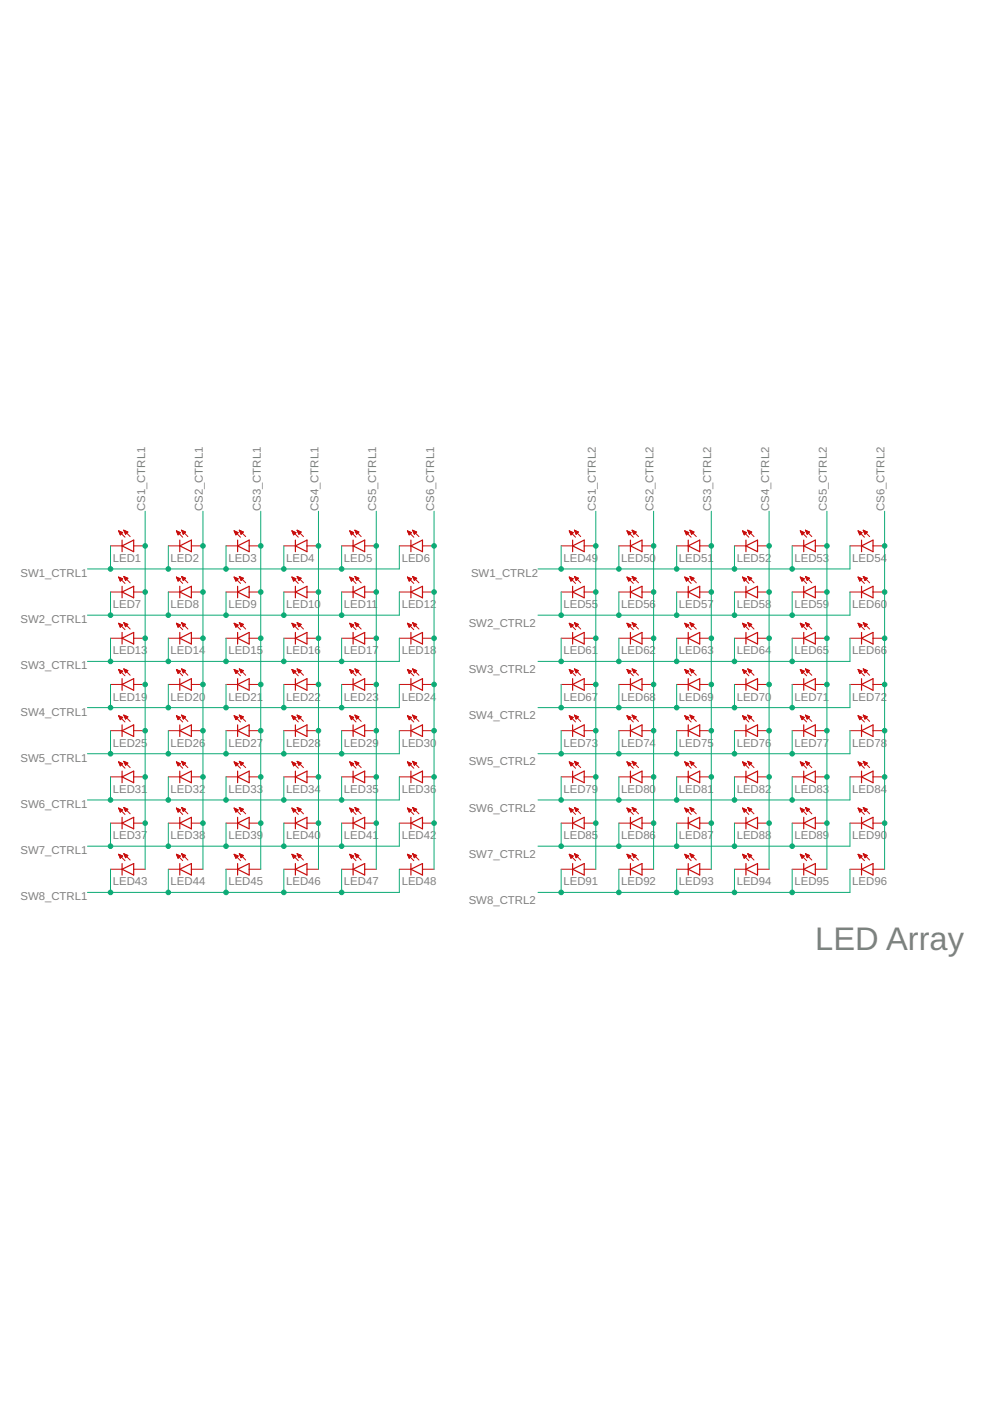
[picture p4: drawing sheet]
<svg xmlns="http://www.w3.org/2000/svg" width="210mm" height="297mm" viewBox="0 0 210 297" stroke-linecap="round" stroke-linejoin="round" font-family="sans-serif">
<defs><g id="words">
<text font-size="6.9" fill="#808080" x="172.9" y="201.5">LED Array</text>
<g font-size="2.4" fill="#808080">
<text x="30.8" y="108.4" transform="rotate(-90 30.8 108.4)">CS1_CTRL1</text>
<text x="43" y="108.4" transform="rotate(-90 43 108.4)">CS2_CTRL1</text>
<text x="55.3" y="108.4" transform="rotate(-90 55.3 108.4)">CS3_CTRL1</text>
<text x="67.5" y="108.4" transform="rotate(-90 67.5 108.4)">CS4_CTRL1</text>
<text x="79.8" y="108.4" transform="rotate(-90 79.8 108.4)">CS5_CTRL1</text>
<text x="92" y="108.4" transform="rotate(-90 92 108.4)">CS6_CTRL1</text>
<text x="126.3" y="108.4" transform="rotate(-90 126.3 108.4)">CS1_CTRL2</text>
<text x="138.6" y="108.4" transform="rotate(-90 138.6 108.4)">CS2_CTRL2</text>
<text x="150.8" y="108.4" transform="rotate(-90 150.8 108.4)">CS3_CTRL2</text>
<text x="163.1" y="108.4" transform="rotate(-90 163.1 108.4)">CS4_CTRL2</text>
<text x="175.3" y="108.4" transform="rotate(-90 175.3 108.4)">CS5_CTRL2</text>
<text x="187.6" y="108.4" transform="rotate(-90 187.6 108.4)">CS6_CTRL2</text>
<text x="23.9" y="119.2">LED1</text>
<text x="36.2" y="119.2">LED2</text>
<text x="48.4" y="119.2">LED3</text>
<text x="60.7" y="119.2">LED4</text>
<text x="72.9" y="119.2">LED5</text>
<text x="85.2" y="119.2">LED6</text>
<text x="119.5" y="119.2">LED49</text>
<text x="131.7" y="119.2">LED50</text>
<text x="144" y="119.2">LED51</text>
<text x="156.2" y="119.2">LED52</text>
<text x="168.5" y="119.2">LED53</text>
<text x="180.7" y="119.2">LED54</text>
<text x="4.3" y="122.3">SW1_CTRL1</text>
<text x="99.9" y="122.3">SW1_CTRL2</text>
<text x="23.9" y="129">LED7</text>
<text x="36.2" y="129">LED8</text>
<text x="48.4" y="129">LED9</text>
<text x="60.7" y="129">LED10</text>
<text x="72.9" y="129">LED11</text>
<text x="85.2" y="129">LED12</text>
<text x="119.5" y="129">LED55</text>
<text x="131.7" y="129">LED56</text>
<text x="144" y="129">LED57</text>
<text x="156.2" y="129">LED58</text>
<text x="168.5" y="129">LED59</text>
<text x="180.7" y="129">LED60</text>
<text x="4.3" y="132.1">SW2_CTRL1</text>
<text x="99.4" y="132.9">SW2_CTRL2</text>
<text x="4.3" y="141.9">SW3_CTRL1</text>
<text x="23.9" y="138.8">LED13</text>
<text x="36.2" y="138.8">LED14</text>
<text x="48.4" y="138.8">LED15</text>
<text x="60.7" y="138.8">LED16</text>
<text x="72.9" y="138.8">LED17</text>
<text x="85.2" y="138.8">LED18</text>
<text x="99.4" y="142.7">SW3_CTRL2</text>
<text x="119.5" y="138.8">LED61</text>
<text x="131.7" y="138.8">LED62</text>
<text x="144" y="138.8">LED63</text>
<text x="156.2" y="138.8">LED64</text>
<text x="168.5" y="138.8">LED65</text>
<text x="180.7" y="138.8">LED66</text>
<text x="23.9" y="148.5">LED19</text>
<text x="36.2" y="148.5">LED20</text>
<text x="48.4" y="148.5">LED21</text>
<text x="60.7" y="148.5">LED22</text>
<text x="72.9" y="148.5">LED23</text>
<text x="85.2" y="148.5">LED24</text>
<text x="119.5" y="148.5">LED67</text>
<text x="131.7" y="148.5">LED68</text>
<text x="144" y="148.5">LED69</text>
<text x="156.2" y="148.5">LED70</text>
<text x="168.5" y="148.5">LED71</text>
<text x="180.7" y="148.5">LED72</text>
<text x="4.3" y="151.7">SW4_CTRL1</text>
<text x="99.4" y="152.5">SW4_CTRL2</text>
<text x="4.3" y="161.5">SW5_CTRL1</text>
<text x="23.9" y="158.3">LED25</text>
<text x="36.2" y="158.3">LED26</text>
<text x="48.4" y="158.3">LED27</text>
<text x="60.7" y="158.3">LED28</text>
<text x="72.9" y="158.3">LED29</text>
<text x="85.2" y="158.3">LED30</text>
<text x="119.5" y="158.3">LED73</text>
<text x="131.7" y="158.3">LED74</text>
<text x="144" y="158.3">LED75</text>
<text x="156.2" y="158.3">LED76</text>
<text x="168.5" y="158.3">LED77</text>
<text x="180.7" y="158.3">LED78</text>
<text x="99.4" y="162.3">SW5_CTRL2</text>
<text x="4.3" y="171.3">SW6_CTRL1</text>
<text x="23.9" y="168.1">LED31</text>
<text x="36.2" y="168.1">LED32</text>
<text x="48.4" y="168.1">LED33</text>
<text x="60.7" y="168.1">LED34</text>
<text x="72.9" y="168.1">LED35</text>
<text x="85.2" y="168.1">LED36</text>
<text x="99.4" y="172.1">SW6_CTRL2</text>
<text x="119.5" y="168.1">LED79</text>
<text x="131.7" y="168.1">LED80</text>
<text x="144" y="168.1">LED81</text>
<text x="156.2" y="168.1">LED82</text>
<text x="168.5" y="168.1">LED83</text>
<text x="180.7" y="168.1">LED84</text>
<text x="23.9" y="177.9">LED37</text>
<text x="36.2" y="177.9">LED38</text>
<text x="48.4" y="177.9">LED39</text>
<text x="60.7" y="177.9">LED40</text>
<text x="72.9" y="177.9">LED41</text>
<text x="85.2" y="177.9">LED42</text>
<text x="119.5" y="177.9">LED85</text>
<text x="131.7" y="177.9">LED86</text>
<text x="144" y="177.9">LED87</text>
<text x="156.2" y="177.9">LED88</text>
<text x="168.5" y="177.9">LED89</text>
<text x="180.7" y="177.9">LED90</text>
<text x="4.3" y="181.1">SW7_CTRL1</text>
<text x="99.4" y="181.9">SW7_CTRL2</text>
<text x="4.3" y="190.9">SW8_CTRL1</text>
<text x="23.9" y="187.7">LED43</text>
<text x="36.2" y="187.7">LED44</text>
<text x="48.4" y="187.7">LED45</text>
<text x="60.7" y="187.7">LED46</text>
<text x="72.9" y="187.7">LED47</text>
<text x="85.2" y="187.7">LED48</text>
<text x="99.4" y="191.7">SW8_CTRL2</text>
<text x="119.5" y="187.7">LED91</text>
<text x="131.7" y="187.7">LED92</text>
<text x="144" y="187.7">LED93</text>
<text x="156.2" y="187.7">LED94</text>
<text x="168.5" y="187.7">LED95</text>
<text x="180.7" y="187.7">LED96</text>
</g>
</g></defs>
<g fill="none" stroke="#c90d0c" stroke-width=".25">
<path d="M25.9 115.7l2.4-1.2v2.5zM25.9 114.5v2.5M38.1 115.7l2.5-1.2v2.5zM38.1 114.5v2.5M50.4 115.7l2.4-1.2v2.5zM50.4 114.5v2.5M62.6 115.7l2.5-1.2v2.5zM62.6 114.5v2.5M74.9 115.7l2.4-1.2v2.5zM74.9 114.5v2.5M87.1 115.7l2.5-1.2v2.5zM87.1 114.5v2.5"/>
<path d="M121.4 115.7l2.5-1.2v2.5zM121.4 114.5v2.5M133.7 115.7l2.4-1.2v2.5zM133.7 114.5v2.5M145.9 115.7l2.5-1.2v2.5zM145.9 114.5v2.5M158.2 115.7l2.4-1.2v2.5zM158.2 114.5v2.5M170.4 115.7l2.5-1.2v2.5zM170.4 114.5v2.5M182.7 115.7l2.4-1.2v2.5zM182.7 114.5v2.5"/>
<path d="M25.9 124.3v2.4M25.9 134.1v2.4M25.9 125.5l2.4-1.2v2.4zM25.9 135.3l2.4-1.2v2.4zM38.1 124.3v2.4M38.1 134.1v2.4M38.1 125.5l2.5-1.2v2.4zM38.1 135.3l2.5-1.2v2.4zM50.4 124.3v2.4M50.4 134.1v2.4M50.4 125.5l2.4-1.2v2.4zM50.4 135.3l2.4-1.2v2.4z"/>
<path d="M62.6 124.3v2.4M62.6 134.1v2.4M62.6 125.5l2.5-1.2v2.4zM62.6 135.3l2.5-1.2v2.4zM74.9 124.3v2.4M74.9 134.1v2.4M74.9 125.5l2.4-1.2v2.4zM74.9 135.3l2.4-1.2v2.4zM87.1 124.3v2.4M87.1 134.1v2.4M87.1 125.5l2.5-1.2v2.4zM87.1 135.3l2.5-1.2v2.4z"/>
<path d="M121.4 124.3v2.4M121.4 134.1v2.4M121.4 125.5l2.5-1.2v2.4zM121.4 135.3l2.5-1.2v2.4zM133.7 124.3v2.4M133.7 134.1v2.4M133.7 125.5l2.4-1.2v2.4zM133.7 135.3l2.4-1.2v2.4zM145.9 124.3v2.4M145.9 134.1v2.4M145.9 125.5l2.5-1.2v2.4zM145.9 135.3l2.5-1.2v2.4z"/>
<path d="M158.2 124.3v2.4M158.2 134.1v2.4M158.2 125.5l2.4-1.2v2.4zM158.2 135.3l2.4-1.2v2.4zM170.4 124.3v2.4M170.4 134.1v2.4M170.4 125.5l2.5-1.2v2.4zM170.4 135.3l2.5-1.2v2.4zM182.7 124.3v2.4M182.7 134.1v2.4M182.7 125.5l2.4-1.2v2.4zM182.7 135.3l2.4-1.2v2.4z"/>
<path d="M25.9 143.9v2.4M25.9 153.7v2.4M25.9 145.1l2.4-1.2v2.4zM25.9 154.9l2.4-1.2v2.4zM38.1 143.9v2.4M38.1 153.7v2.4M38.1 145.1l2.5-1.2v2.4zM38.1 154.9l2.5-1.2v2.4zM50.4 143.9v2.4M50.4 153.7v2.4M50.4 145.1l2.4-1.2v2.4zM50.4 154.9l2.4-1.2v2.4z"/>
<path d="M62.6 143.9v2.4M62.6 153.7v2.4M62.6 145.1l2.5-1.2v2.4zM62.6 154.9l2.5-1.2v2.4zM74.9 143.9v2.4M74.9 153.7v2.4M74.9 145.1l2.4-1.2v2.4zM74.9 154.9l2.4-1.2v2.4zM87.1 143.9v2.4M87.1 153.7v2.4M87.1 145.1l2.5-1.2v2.4zM87.1 154.9l2.5-1.2v2.4z"/>
<path d="M121.4 154.9l2.5-1.2v2.4zM121.4 143.9v2.4M121.4 153.7v2.4M121.4 145.1l2.5-1.2v2.4zM133.7 143.9v2.4M133.7 153.7v2.4M133.7 145.1l2.4-1.2v2.4zM133.7 154.9l2.4-1.2v2.4zM145.9 143.9v2.4M145.9 153.7v2.4M145.9 145.1l2.5-1.2v2.4zM145.9 154.9l2.5-1.2v2.4z"/>
<path d="M158.2 143.9v2.4M158.2 153.7v2.4M158.2 145.1l2.4-1.2v2.4zM158.2 154.9l2.4-1.2v2.4zM170.4 143.9v2.4M170.4 153.7v2.4M170.4 145.1l2.5-1.2v2.4zM170.4 154.9l2.5-1.2v2.4zM182.7 143.9v2.4M182.7 153.7v2.4M182.7 145.1l2.4-1.2v2.4zM182.7 154.9l2.4-1.2v2.4z"/>
<path d="M25.9 163.5v2.4M25.9 173.3v2.4M25.9 164.7l2.4-1.2v2.4zM25.9 174.5l2.4-1.2v2.4zM38.1 163.5v2.4M38.1 173.3v2.4M38.1 164.7l2.5-1.2v2.4zM38.1 174.5l2.5-1.2v2.4zM50.4 163.5v2.4M50.4 173.3v2.4M50.4 164.7l2.4-1.2v2.4zM50.4 174.5l2.4-1.2v2.4z"/>
<path d="M62.6 163.5v2.4M62.6 173.3v2.4M62.6 164.7l2.5-1.2v2.4zM62.6 174.5l2.5-1.2v2.4zM74.9 163.5v2.4M74.9 173.3v2.4M74.9 164.7l2.4-1.2v2.4zM74.9 174.5l2.4-1.2v2.4zM87.1 163.5v2.4M87.1 173.3v2.4M87.1 164.7l2.5-1.2v2.4zM87.1 174.5l2.5-1.2v2.4z"/>
<path d="M121.4 164.7l2.5-1.2v2.4zM121.4 163.5v2.4M121.4 173.3v2.4M121.4 174.5l2.5-1.2v2.4zM133.7 163.5v2.4M133.7 173.3v2.4M133.7 164.7l2.4-1.2v2.4zM133.7 174.5l2.4-1.2v2.4zM145.9 163.5v2.4M145.9 173.3v2.4M145.9 164.7l2.5-1.2v2.4zM145.9 174.5l2.5-1.2v2.4z"/>
<path d="M158.2 163.5v2.4M158.2 173.3v2.4M158.2 164.7l2.4-1.2v2.4zM158.2 174.5l2.4-1.2v2.4zM170.4 163.5v2.4M170.4 173.3v2.4M170.4 164.7l2.5-1.2v2.4zM170.4 174.5l2.5-1.2v2.4zM182.7 163.5v2.4M182.7 173.3v2.4M182.7 164.7l2.4-1.2v2.4zM182.7 174.5l2.4-1.2v2.4z"/>
<path d="M25.9 183.1v2.4M25.9 184.3l2.4-1.2v2.4zM38.1 183.1v2.4M38.1 184.3l2.5-1.2v2.4zM50.4 183.1v2.4M50.4 184.3l2.4-1.2v2.4zM62.6 183.1v2.4M62.6 184.3l2.5-1.2v2.4zM74.9 183.1v2.4M74.9 184.3l2.4-1.2v2.4zM87.1 183.1v2.4M87.1 184.3l2.5-1.2v2.4z"/>
<path d="M121.4 183.1v2.4M121.4 184.3l2.5-1.2v2.4zM133.7 183.1v2.4M133.7 184.3l2.4-1.2v2.4zM145.9 183.1v2.4M145.9 184.3l2.5-1.2v2.4zM158.2 183.1v2.4M158.2 184.3l2.4-1.2v2.4zM170.4 183.1v2.4M170.4 184.3l2.5-1.2v2.4zM182.7 183.1v2.4M182.7 184.3l2.4-1.2v2.4z"/>
</g>
<g fill="none" stroke="#c90d0c" stroke-width=".21">
<path d="M23.4 115.7h2.5M25.1 112.5l1.4 1.4M25.1 112.5l.9 .4-.5 .5zM25.2 112.6h.2M25.3 112.8h.4M25.3 112.9h.7M25.3 113h.6M25.4 113.1h.4M25.4 113.2h.3M25.5 113.3h.1M26.2 112.4l1.4 1.4M26.2 112.4l.9 .4-.5 .5z"/>
<path d="M26.2 112.4h.1M26.3 112.5h.2M26.4 112.6h.4M26.4 112.8h.7M26.5 112.9h.5M26.5 113h.4M26.5 113.1h.3M26.6 113.2h.1M28.3 115.7h2.5M35.7 115.7h2.4M37.4 112.5l1.3 1.4M37.4 112.5l.8 .4-.4 .5z"/>
<path d="M37.4 112.6h.3M37.5 112.8h.4M37.5 112.9h.7M37.6 113h.6M37.6 113.1h.5M37.7 113.2h.2M37.7 113.3h.1M38.5 112.4l1.3 1.4M38.5 112.4l.8 .4M38.5 112.4l.4 .9 .4-.5M38.5 112.4v.1M38.5 112.5h.3"/>
<path d="M38.6 112.6h.5M38.7 112.8h.6M38.7 112.9h.6M38.8 113h.3M38.8 113.1h.2M38.8 113.2h.1M40.6 115.7h2.4M47.9 115.7h2.5M49.6 112.5l1.4 1.4M49.6 112.5l.9 .4-.5 .5zM49.7 112.6h.2M49.7 112.8h.5"/>
<path d="M49.8 112.9h.6M49.8 113h.6M49.9 113.1h.4M49.9 113.2h.3M50 113.3h.1M50.7 112.4l1.4 1.4M50.7 112.4l.9 .4-.5 .5zM50.8 112.5h.2M50.8 112.6h.5M50.9 112.8h.7M50.9 112.9h.6M51 113h.4"/>
<path d="M51.1 113.1h.2M51.1 113.2h.1M52.8 115.7h2.5M60.2 115.7h2.4M61.9 112.5l1.3 1.4M61.9 112.5l.9 .4-.5 .5zM61.9 112.6h.2M62 112.8h.4M62 112.9h.7M62.1 113h.6M62.1 113.1h.4M62.2 113.2h.2"/>
<path d="M62.2 113.3h.1M63 112.4l1.3 1.4M63 112.4l.9 .4-.5 .5zM63.1 112.5h.2M63.1 112.6h.4M63.1 112.8h.7M63.2 112.9h.6M63.2 113h.4M63.3 113.1h.2M63.4 113.2h.1M65.1 115.7h2.4M72.4 115.7h2.5"/>
<path d="M74.1 112.5l1.4 1.4M74.1 112.5l.9 .4-.5 .5zM74.2 112.6h.2M74.2 112.8h.5M74.3 112.9h.6M74.3 113h.6M74.4 113.1h.4M74.4 113.2h.3M74.5 113.3h.1M75.2 112.4l1.4 1.4M75.2 112.4l.9 .4-.5 .5zM75.2 112.4l.1 .1"/>
<path d="M75.3 112.5h.2M75.4 112.6h.4M75.4 112.8h.7M75.4 112.9h.6M75.5 113h.4M75.5 113.1h.3M75.6 113.2h.1M77.3 115.7h2.5M84.7 115.7h2.4M86.4 112.5l1.3 1.4M86.4 112.5l.8 .4-.4 .5zM86.4 112.6h.3"/>
<path d="M86.5 112.8h.4M86.5 112.9h.7M86.6 113h.6M86.6 113.1h.4M86.7 113.2h.2M86.7 113.3h.1M87.5 112.4l1.3 1.4M87.5 112.4l.8 .4-.4 .5zM87.5 112.5h.3M87.6 112.6h.4M87.7 112.8h.6M87.7 112.9h.5"/>
<path d="M87.7 113h.4M87.8 113.1h.2M87.8 113.2h.1M89.6 115.7h2.4M119 115.7h2.4M120.7 112.5l1.3 1.4M120.7 112.5l.8 .4-.4 .5zM120.7 112.6h.2M120.8 112.8h.4M120.8 112.9h.7M120.9 113h.6M120.9 113.1h.4"/>
<path d="M121 113.2h.2M121 113.3h.1M121.8 112.4l1.3 1.4M121.8 112.4l.8 .4-.4 .5zM121.8 112.4v.1M121.8 112.5h.3M121.9 112.6h.4M121.9 112.8h.7M122 112.9h.6M122 113h.4M122.1 113.1h.2M122.1 113.2h.1"/>
<path d="M123.9 115.7h2.4M131.2 115.7h2.5M132.9 112.5l.9 .4-.5 .5zM132.9 112.5l1.4 1.4M133 112.6h.2M133 112.8h.5M133.1 112.9h.6M133.1 113h.6M133.2 113.1h.4M133.2 113.2h.3M133.3 113.3h.1M134 112.4h.1"/>
<path d="M134 112.4l.9 .4-.5 .5zM134 112.4l1.4 1.4M134.1 112.5h.2M134.1 112.6h.5M134.2 112.8h.7M134.2 112.9h.6M134.3 113h.4M134.3 113.1h.3M134.4 113.2h.1M136.1 115.7h2.5M143.5 115.7h2.4M145.2 112.5l1.3 1.4"/>
<path d="M145.2 112.5l.8 .4-.5 .5zM145.2 112.6h.2M145.3 112.8h.4M145.3 112.9h.7M145.4 113h.5M145.4 113.1h.4M145.5 113.2h.2M145.5 113.3h.1M146.3 112.4l1.3 1.4M146.3 112.4l.9 .4-.6 .5zM146.3 112.5h.3M146.4 112.6h.4"/>
<path d="M146.4 112.8h.7M146.5 112.9h.5M146.5 113h.4M146.6 113.1h.2M146.6 113.2h.1M148.4 115.7h2.4M155.7 115.7h2.5M157.4 112.5l1.4 1.4M157.4 112.5l.9 .4-.5 .5zM157.5 112.6h.2M157.5 112.8h.5M157.6 112.9h.6"/>
<path d="M157.6 113h.6M157.7 113.1h.4M157.7 113.2h.3M157.8 113.3h.1M158.5 112.4l1.4 1.4M158.5 112.4l.9 .4-.5 .5zM158.5 112.4l.1 .1M158.6 112.5h.2M158.6 112.6h.5M158.7 112.8h.6M158.7 112.9h.6M158.8 113h.4"/>
<path d="M158.8 113.1h.3M158.9 113.2h.1M160.6 115.7h2.5M168 115.7h2.4M169.7 112.5l1.3 1.4M169.7 112.5l.8 .4-.4 .5zM169.7 112.6h.2M169.8 112.8h.4M169.8 112.9h.7M169.9 113h.6M169.9 113.1h.4M170 113.2h.2"/>
<path d="M170 113.3h.1M170.8 112.4h.1M170.8 112.4l1.3 1.4M170.8 112.4l.8 .4-.4 .5zM170.8 112.5h.2M170.9 112.6h.4M170.9 112.8h.7M171 112.9h.5M171 113h.4M171.1 113.1h.2M171.1 113.2h.1M172.9 115.7h2.4"/>
<path d="M180.2 115.7h2.5M181.9 112.5l1.4 1.4M181.9 112.5l.9 .4-.5 .5zM182 112.6h.2M182 112.8h.5M182.1 112.9h.6M182.1 113h.6M182.2 113.1h.4M182.2 113.2h.3M182.3 113.3h.1M183 112.4l1.4 1.4M183 112.4l.9 .4"/>
<path d="M183 112.4l.4 .9 .5-.5M183.1 112.5h.2M183.1 112.6h.5M183.2 112.8h.7M183.2 112.9h.6M183.3 113h.4M183.3 113.1h.3M183.4 113.2h.1M185.1 115.7h2.5M23.4 125.5h2.5M23.4 135.3h2.5M25.1 122.3l1.4 1.4"/>
<path d="M25.1 122.3l.9 .4-.5 .5zM25.1 132.1l1.4 1.4M25.1 132.1l.9 .4-.5 .5zM25.2 122.4h.2M25.2 132.2h.2M25.3 122.6h.4M25.3 132.4h.4M25.3 122.7h.6M25.3 132.5h.6M25.3 122.8h.6M25.3 132.6h.6M25.4 122.9h.4"/>
<path d="M25.4 132.7h.4M25.4 123h.3M25.4 132.8h.3M25.5 123.1h.1M25.5 132.9h.1M26.2 122.2l1.4 1.4M26.2 122.2l.9 .4-.5 .5zM26.2 132l1.4 1.4M26.2 132l.9 .4-.5 .5zM26.3 122.3h.2M26.3 132.1h.2M26.4 122.4h.4"/>
<path d="M26.4 132.2h.4M26.4 122.6h.7M26.4 132.4h.7M26.4 122.7h.6M26.4 132.5h.6M26.5 122.8h.4M26.5 132.6h.4M26.5 122.9h.3M26.5 132.7h.3M26.6 123h.1M26.6 132.8h.1M28.3 125.5h2.5"/>
<path d="M28.3 135.3h2.5M35.7 125.5h2.4M35.7 135.3h2.4M37.4 122.3l1.3 1.4M37.4 122.3l.8 .4-.4 .5zM37.4 132.1l1.3 1.4M37.4 132.1l.8 .4-.4 .5zM37.4 122.4h.3M37.4 132.2h.2M37.5 122.6h.4M37.5 132.4h.4M37.5 122.7h.7"/>
<path d="M37.5 132.5h.7M37.6 122.8h.6M37.6 132.6h.6M37.6 122.9h.5M37.6 132.7h.5M37.7 123h.2M37.7 132.8h.3M37.7 123.1h.1M37.7 132.9h.1M38.5 122.2l1.3 1.4M38.5 122.2l.8 .4M38.5 122.2l.4 .9 .4-.5"/>
<path d="M38.5 132l1.3 1.4M38.5 132l.8 .4-.4 .5zM38.5 122.3h.3M38.5 132.1h.3M38.6 122.4h.4M38.6 132.2h.4M38.7 122.6h.6M38.7 132.4h.6M38.7 122.7h.6M38.7 132.5h.6M38.7 122.8h.5M38.7 132.6h.5"/>
<path d="M38.8 122.9h.2M38.8 132.7h.2M38.8 123h.1M38.8 132.8h.1M40.6 125.5h2.4M40.6 135.3h2.4M47.9 125.5h2.5M47.9 135.3h2.5M49.6 122.3l1.4 1.4M49.6 122.3l.9 .4-.5 .5zM49.6 132.1l1.4 1.4M49.6 132.1l.9 .4-.5 .5z"/>
<path d="M49.7 122.4h.2M49.7 132.2h.2M49.7 122.6h.5M49.7 132.4h.4M49.8 122.7h.6M49.8 132.5h.6M49.8 122.8h.6M49.8 132.6h.6M49.9 122.9h.4M49.9 132.7h.4M49.9 123h.3M49.9 132.8h.3"/>
<path d="M50 123.1h.1M50 132.9h.1M50.7 122.2l1.4 1.4M50.7 122.2l.9 .4-.5 .5zM50.7 132l1.4 1.4M50.7 132l.9 .4-.5 .5zM50.8 122.3h.2M50.8 132.1h.2M50.8 122.4h.5M50.8 132.2h.5M50.9 122.6h.7M50.9 132.4h.6"/>
<path d="M50.9 122.7h.6M50.9 132.5h.6M51 122.8h.4M51 132.6h.4M51 122.9h.3M51 132.7h.3M51.1 123h.1M51.1 132.8h.1M52.8 125.5h2.5M52.8 135.3h2.5M60.2 125.5h2.4M60.2 135.3h2.4"/>
<path d="M61.9 122.3l1.3 1.4M61.9 122.3l.9 .4-.5 .5zM61.9 132.1l1.3 1.4M61.9 132.1l.9 .4-.5 .5zM61.9 122.4h.2M61.9 132.2h.2M62 122.6h.4M62 132.4h.4M62 122.7h.7M62 132.5h.7M62.1 122.8h.6M62.1 132.6h.6"/>
<path d="M62.1 122.9h.4M62.1 132.7h.4M62.2 123h.2M62.2 132.8h.2M62.2 123.1h.1M62.2 132.9h.1M63 122.2l1.3 1.4M63 122.2l.9 .4-.5 .5zM63 132l1.3 1.4M63 132l.9 .4-.5 .5zM63 122.3h.3M63 132.1h.2"/>
<path d="M63.1 122.4h.4M63.1 132.2h.4M63.1 122.6h.7M63.1 132.4h.7M63.2 122.7h.6M63.2 132.5h.6M63.2 122.8h.4M63.2 132.6h.4M63.3 122.9h.2M63.3 132.7h.2M63.3 123h.1M63.3 132.8h.1"/>
<path d="M65.1 125.5h2.4M65.1 135.3h2.4M72.4 125.5h2.5M72.4 135.3h2.5M74.1 122.3l1.4 1.4M74.1 122.3l.9 .4-.5 .5zM74.1 132.1l1.4 1.4M74.1 132.1l.9 .4-.5 .5zM74.2 122.4h.2M74.2 132.2h.2M74.2 122.6h.5M74.2 132.4h.5"/>
<path d="M74.3 132.5h.6M74.3 122.7h.6M74.3 122.8h.6M74.3 132.6h.6M74.4 122.9h.4M74.4 132.7h.4M74.4 132.8h.3M74.4 123h.3M74.5 123.1h.1M74.5 132.9h.1M75.2 122.2l1.4 1.4M75.2 122.2l.9 .4-.5 .5z"/>
<path d="M75.2 132l1.4 1.4M75.2 132l.9 .4-.5 .5zM75.3 122.3h.2M75.3 132.1h.2M75.3 122.4h.5M75.3 132.2h.5M75.4 122.6h.7M75.4 132.4h.6M75.4 122.7h.6M75.4 132.5h.6M75.5 122.8h.4M75.5 132.6h.4"/>
<path d="M75.5 122.9h.3M75.5 132.7h.3M75.6 123h.1M75.6 132.8h.1M77.3 125.5h2.5M77.3 135.3h2.5M84.7 125.5h2.4M84.7 135.3h2.4M86.4 122.3l1.3 1.4M86.4 122.3l.8 .4-.4 .5zM86.4 132.1l1.3 1.4M86.4 132.1l.8 .4-.4 .5z"/>
<path d="M86.4 132.2h.2M86.4 122.4h.2M86.5 122.6h.4M86.5 132.4h.4M86.5 122.7h.7M86.5 132.5h.7M86.6 132.6h.6M86.6 122.8h.6M86.6 122.9h.4M86.6 132.7h.5M86.7 123h.2M86.7 132.8h.2"/>
<path d="M86.7 132.9h.1M86.7 123.1h.1M87.5 122.2l1.3 1.4M87.5 122.2l.8 .4-.4 .5zM87.5 132l1.3 1.4M87.5 132l.8 .4-.4 .5zM87.5 122.3h.3M87.5 132.1h.3M87.6 122.4h.4M87.6 132.2h.4M87.6 122.6h.7M87.6 132.4h.7"/>
<path d="M87.7 122.7h.6M87.7 132.5h.6M87.7 122.8h.4M87.7 132.6h.4M87.8 122.9h.2M87.8 132.7h.2M87.8 123h.1M87.8 132.8h.1M89.6 125.5h2.4M89.6 135.3h2.4M119 125.5h2.4M119 135.3h2.4"/>
<path d="M120.7 122.3l1.3 1.4M120.7 122.3l.8 .4-.4 .5zM120.7 132.1l1.3 1.4M120.7 132.1l.8 .4-.4 .5zM120.7 122.4h.2M120.7 132.2h.2M120.8 122.6h.4M120.8 132.4h.4M120.8 132.5h.7M120.8 122.7h.7M120.9 122.8h.6M120.9 132.6h.6"/>
<path d="M120.9 122.9h.4M120.9 132.7h.4M121 132.8h.2M121 123h.2M121 123.1h.1M121 132.9h.1M121.8 122.2l1.3 1.4M121.8 122.2l.8 .4-.4 .5zM121.8 132l1.3 1.4M121.8 132l.8 .4-.4 .5zM121.8 122.3h.2M121.8 132.1h.2"/>
<path d="M121.9 122.4h.4M121.9 132.2h.4M121.9 122.6h.7M121.9 132.4h.7M122 122.7h.6M122 132.5h.6M122 122.8h.4M122 132.6h.4M122.1 122.9h.2M122.1 132.7h.2M122.1 123h.1M122.1 132.8h.1"/>
<path d="M123.9 125.5h2.4M123.9 135.3h2.4M131.2 125.5h2.5M131.2 135.3h2.5M132.9 122.3l1.4 1.4M132.9 122.3l.9 .4-.5 .5zM132.9 132.1l1.4 1.4M132.9 132.1l.9 .4-.5 .5zM133 132.2h.2M133 122.4h.2M133 122.6h.5M133 132.4h.4"/>
<path d="M133.1 122.7h.6M133.1 132.5h.6M133.1 132.6h.6M133.1 122.8h.6M133.2 122.9h.4M133.2 132.7h.4M133.2 123h.3M133.2 132.8h.3M133.3 132.9h.1M133.3 123.1h.1M134 122.2l1.4 1.4M134 122.2l.9 .4-.5 .5z"/>
<path d="M134 132l1.4 1.4M134 132l.9 .4-.5 .5zM134.1 122.3h.2M134.1 132.1h.2M134.1 122.4h.5M134.1 132.2h.5M134.2 122.6h.6M134.2 132.4h.6M134.2 122.7h.6M134.2 132.5h.6M134.3 122.8h.4M134.3 132.6h.4"/>
<path d="M134.3 122.9h.3M134.3 132.7h.3M134.4 123h.1M134.4 132.8h.1M136.1 125.5h2.5M136.1 135.3h2.5M143.5 125.5h2.4M143.5 135.3h2.4M145.2 122.3l.8 .4-.5 .5zM145.2 122.3l1.3 1.4M145.2 132.1l1.3 1.4M145.2 132.1l.8 .4-.5 .5z"/>
<path d="M145.2 122.4h.2M145.2 132.2h.2M145.3 122.6h.4M145.3 132.4h.4M145.3 122.7h.7M145.3 132.5h.7M145.4 122.8h.5M145.4 132.6h.6M145.4 122.9h.4M145.4 132.7h.4M145.5 123h.2M145.5 132.8h.2"/>
<path d="M145.5 123.1h.1M145.5 132.9h.1M146.3 122.2l1.3 1.4M146.3 122.2l.9 .4-.6 .5zM146.3 132l1.3 1.4M146.3 132l.9 .4-.6 .5zM146.3 122.3h.3M146.3 132.1h.2M146.4 122.4h.4M146.4 132.2h.4M146.4 122.6h.7M146.4 132.4h.7"/>
<path d="M146.5 122.7h.5M146.5 132.5h.5M146.5 122.8h.4M146.5 132.6h.4M146.6 122.9h.2M146.6 132.7h.2M146.6 123h.1M146.6 132.8h.1M148.4 125.5h2.4M148.4 135.3h2.4M155.7 125.5h2.5M155.7 135.3h2.5"/>
<path d="M157.4 122.3l1.4 1.4M157.4 122.3l.9 .4-.5 .5zM157.4 132.1l1.4 1.4M157.4 132.1l.9 .4-.5 .5zM157.5 122.4h.2M157.5 132.2h.2M157.5 122.6h.4M157.5 132.4h.4M157.6 122.7h.6M157.6 132.5h.6M157.6 122.8h.6M157.6 132.6h.6"/>
<path d="M157.7 122.9h.4M157.7 132.7h.4M157.7 123h.3M157.7 132.8h.3M157.8 123.1h.1M157.8 132.9h.1M158.5 122.2l1.4 1.4M158.5 122.2l.9 .4-.5 .5zM158.5 132l1.4 1.4M158.5 132l.9 .4-.5 .5zM158.6 122.3h.2M158.6 132.1h.2"/>
<path d="M158.6 122.4h.5M158.6 132.2h.5M158.7 122.6h.6M158.7 132.4h.6M158.7 122.7h.6M158.7 132.5h.6M158.8 122.8h.4M158.8 132.6h.4M158.8 122.9h.3M158.8 132.7h.3M158.9 123h.1M158.9 132.8h.1"/>
<path d="M160.6 125.5h2.5M160.6 135.3h2.5M168 125.5h2.4M168 135.3h2.4M169.7 122.3l1.3 1.4M169.7 122.3l.8 .4-.4 .5zM169.7 132.1l1.3 1.4M169.7 132.1l.8 .4-.4 .5zM169.7 122.4h.2M169.7 132.2h.2M169.8 122.6h.4M169.8 132.4h.4"/>
<path d="M169.8 122.7h.7M169.8 132.5h.7M169.9 122.8h.6M169.9 132.6h.6M169.9 122.9h.4M169.9 132.7h.4M170 123h.2M170 132.8h.2M170 123.1h.1M170 132.9h.1M170.8 122.2l1.3 1.4M170.8 122.2l.8 .4-.4 .5z"/>
<path d="M170.8 132l1.3 1.4M170.8 132l.8 .4-.4 .5zM170.8 122.3h.2M170.8 132.1h.2M170.9 122.4h.4M170.9 132.2h.4M170.9 122.6h.7M170.9 132.4h.7M171 122.7h.6M171 132.5h.6M171 122.8h.4M171 132.6h.4"/>
<path d="M171.1 122.9h.2M171.1 132.7h.2M171.1 123h.1M171.1 132.8h.1M172.9 125.5h2.4M172.9 135.3h2.4M180.2 125.5h2.5M180.2 135.3h2.5M181.9 122.3l1.4 1.4M181.9 122.3l.9 .4-.5 .5zM181.9 132.1l1.4 1.4M181.9 132.1l.9 .4-.5 .5z"/>
<path d="M182 122.4h.2M182 132.2h.2M182 122.6h.4M182 132.4h.4M182.1 122.7h.6M182.1 132.5h.6M182.1 122.8h.6M182.1 132.6h.6M182.2 122.9h.4M182.2 132.7h.4M182.2 123h.3M182.2 132.8h.3"/>
<path d="M182.3 123.1h.1M182.3 132.9h.1M183 122.2l1.4 1.4M183 122.2l.9 .4-.5 .5zM183 132l1.4 1.4M183 132l.9 .4-.5 .5zM183.1 122.3h.2M183.1 132.1h.2M183.1 122.4h.5M183.1 132.2h.5M183.2 122.6h.6M183.2 132.4h.6"/>
<path d="M183.2 122.7h.6M183.2 132.5h.6M183.3 122.8h.4M183.3 132.6h.4M183.3 122.9h.3M183.3 132.7h.3M183.4 123h.1M183.4 132.8h.1M185.1 125.5h2.5M185.1 135.3h2.5M23.4 145.1h2.5M23.4 154.9h2.5"/>
<path d="M25.1 141.9l1.4 1.4M25.1 141.9l.9 .4-.5 .5zM25.1 151.7l1.4 1.4M25.1 151.7l.9 .4-.5 .5zM25.2 142h.2M25.2 151.8h.2M25.2 142.2h.5M25.2 151.9h.4M25.3 142.3h.6M25.3 152.1h.6M25.3 142.4h.6M25.3 152.2h.6"/>
<path d="M25.4 142.5h.4M25.4 152.3h.4M25.4 142.6h.3M25.4 152.4h.3M25.5 142.7h.1M25.5 152.5h.1M26.2 141.8l1.4 1.4M26.2 141.8l.9 .4-.5 .5M26.2 141.8l.4 .9M26.2 151.6l1.4 1.4M26.2 151.6l.9 .4-.5 .5zM26.3 141.9h.2"/>
<path d="M26.3 151.7h.2M26.4 142h.4M26.4 151.8h.4M26.4 142.2h.6M26.4 151.9h.6M26.4 142.3h.6M26.4 152.1h.6M26.5 142.4h.4M26.5 152.2h.4M26.5 142.5h.3M26.5 152.3h.3M26.6 142.6h.1"/>
<path d="M26.6 152.4h.1M28.3 145.1h2.5M28.3 154.9h2.5M35.7 145.1h2.4M35.7 154.9h2.4M37.4 141.9l1.3 1.4M37.4 141.9l.8 .4-.4 .5zM37.4 151.7l1.3 1.4M37.4 151.7l.8 .4-.4 .5zM37.4 142h.2M37.4 151.8h.2M37.5 142.2h.4"/>
<path d="M37.5 151.9h.4M37.5 142.3h.7M37.5 152.1h.7M37.6 142.4h.6M37.6 152.2h.6M37.6 142.5h.5M37.6 152.3h.5M37.7 142.6h.3M37.7 152.4h.3M37.7 142.7h.1M37.7 152.5h.1M38.5 141.8l1.3 1.4"/>
<path d="M38.5 141.8l.8 .4-.4 .5M38.5 141.8l.4 .9M38.5 151.6l1.3 1.4M38.5 151.6l.8 .4-.4 .5zM38.5 141.9h.3M38.5 151.7h.2M38.6 142h.4M38.6 151.8h.4M38.7 142.2h.6M38.7 151.9h.6M38.7 142.3h.6M38.7 152.1h.6"/>
<path d="M38.7 142.4h.5M38.7 152.2h.5M38.8 142.5h.2M38.8 152.3h.3M38.8 142.6h.1M38.8 152.4h.1M40.6 145.1h2.4M40.6 154.9h2.4M47.9 145.1h2.5M47.9 154.9h2.5M49.6 141.9l1.4 1.4M49.6 141.9l.9 .4-.5 .5z"/>
<path d="M49.6 151.7l1.4 1.4M49.6 151.7l.9 .4-.5 .5zM49.7 142h.2M49.7 151.8h.2M49.7 142.2h.4M49.7 151.9h.4M49.8 142.3h.6M49.8 152.1h.6M49.8 142.4h.6M49.8 152.2h.6M49.9 142.5h.4M49.9 152.3h.4"/>
<path d="M49.9 142.6h.3M49.9 152.4h.3M50 142.7h.1M50 152.5h.1M50.7 141.8l1.4 1.4M50.7 141.8l.9 .4-.5 .5M50.7 141.8l.4 .9M50.7 151.6l1.4 1.4M50.7 151.6l.9 .4-.5 .5zM50.8 141.9h.2M50.8 151.7h.2M50.8 142h.5"/>
<path d="M50.8 151.8h.4M50.9 142.2h.6M50.9 151.9h.6M50.9 142.3h.6M50.9 152.1h.6M51 142.4h.4M51 152.2h.4M51 142.5h.3M51 152.3h.3M51.1 142.6h.1M51.1 152.4h.1M52.8 145.1h2.5"/>
<path d="M52.8 154.9h2.5M60.2 145.1h2.4M60.2 154.9h2.4M61.9 141.9l1.3 1.4M61.9 141.9l.9 .4-.5 .5zM61.9 151.7l1.3 1.4M61.9 151.7l.9 .4-.5 .5zM61.9 142h.2M61.9 151.8h.2M62 142.2h.4M62 151.9h.4M62 142.3h.7"/>
<path d="M62 152.1h.7M62.1 142.4h.6M62.1 152.2h.6M62.1 142.5h.4M62.1 152.3h.5M62.2 142.6h.2M62.2 152.4h.2M62.2 142.7h.1M62.2 152.5h.1M63 141.8l1.3 1.4M63 141.8l.9 .4-.5 .5M63 141.8l.4 .9"/>
<path d="M63 151.6l1.3 1.4M63 151.6l.9 .4-.5 .5zM63 141.9h.2M63 151.7h.2M63.1 142h.4M63.1 151.8h.4M63.1 142.2h.7M63.1 151.9h.7M63.2 142.3h.6M63.2 152.1h.6M63.2 142.4h.4M63.2 152.2h.4"/>
<path d="M63.3 142.5h.2M63.3 152.3h.2M63.3 142.6h.1M63.3 152.4h.1M65.1 145.1h2.4M65.1 154.9h2.4M72.4 145.1h2.5M72.4 154.9h2.5M74.1 141.9l1.4 1.4M74.1 141.9l.9 .4-.5 .5zM74.1 151.7l1.4 1.4M74.1 151.7l.9 .4-.5 .5z"/>
<path d="M74.2 142h.2M74.2 151.8h.2M74.2 142.2h.4M74.2 151.9h.4M74.3 142.3h.6M74.3 152.1h.6M74.3 142.4h.6M74.3 152.2h.6M74.4 142.5h.4M74.4 152.3h.4M74.4 142.6h.3M74.4 152.4h.3"/>
<path d="M74.5 142.7h.1M74.5 152.5h.1M75.2 141.8l1.4 1.4M75.2 141.8l.9 .4-.5 .5M75.2 141.8l.4 .9M75.2 151.6l1.4 1.4M75.2 151.6l.9 .4-.5 .5zM75.3 141.9h.2M75.3 151.7h.2M75.3 142h.5M75.3 151.8h.5M75.4 142.2h.6"/>
<path d="M75.4 151.9h.6M75.4 142.3h.6M75.4 152.1h.6M75.5 142.4h.4M75.5 152.2h.4M75.5 142.5h.3M75.5 152.3h.3M75.6 142.6h.1M75.6 152.4h.1M77.3 145.1h2.5M77.3 154.9h2.5M84.7 145.1h2.4"/>
<path d="M84.7 154.9h2.4M86.4 141.9l1.3 1.4M86.4 141.9l.8 .4-.4 .5zM86.4 151.7l1.3 1.4M86.4 151.7l.8 .4-.4 .5zM86.4 142h.2M86.4 151.8h.2M86.5 142.2h.4M86.5 151.9h.4M86.5 142.3h.7M86.5 152.1h.6M86.6 142.4h.6"/>
<path d="M86.6 152.2h.6M86.6 142.5h.5M86.6 152.3h.5M86.7 142.6h.2M86.7 152.4h.3M86.7 142.7h.1M86.7 152.5h.1M87.5 141.8l1.3 1.4M87.5 141.8l.8 .4-.4 .5zM87.5 151.6l1.3 1.4M87.5 151.6l.8 .4-.4 .5zM87.5 141.9h.2"/>
<path d="M87.5 151.7h.2M87.6 142h.4M87.6 151.8h.4M87.6 142.2h.7M87.6 151.9h.7M87.7 142.3h.6M87.7 152.1h.6M87.7 142.4h.5M87.7 152.2h.5M87.8 142.5h.2M87.8 152.3h.2M87.8 142.6h.1"/>
<path d="M87.8 152.4h.1M89.6 145.1h2.4M89.6 154.9h2.4M119 145.1h2.4M119 154.9h2.4M120.7 141.9l1.3 1.4M120.7 141.9l.8 .4-.4 .5zM120.7 151.7l1.3 1.4M120.7 151.7l.8 .4-.4 .5zM120.7 142h.2M120.7 151.8h.2M120.8 142.2h.4"/>
<path d="M120.8 151.9h.4M120.8 142.3h.7M120.8 152.1h.7M120.9 142.4h.6M120.9 152.2h.6M120.9 142.5h.4M120.9 152.3h.4M121 142.6h.2M121 152.4h.2M121 142.7h.1M121 152.5h.1M121.8 141.8l1.3 1.4"/>
<path d="M121.8 141.8l.8 .4-.4 .5zM121.8 151.6l1.3 1.4M121.8 151.6l.8 .4-.4 .5zM121.8 141.9h.2M121.8 151.7h.2M121.9 142h.4M121.9 151.8h.4M121.9 151.9h.7M121.9 142.2h.7M122 142.3h.6M122 152.1h.6M122 142.4h.4"/>
<path d="M122 152.2h.4M122.1 152.3h.2M122.1 142.5h.2M122.1 142.6h.1M122.1 152.4h.1M123.9 145.1h2.4M123.9 154.9h2.4M131.2 145.1h2.5M131.2 154.9h2.5M132.9 141.9l1.4 1.4M132.9 141.9l.9 .4-.5 .5zM132.9 151.7l1.4 1.4"/>
<path d="M132.9 151.7l.9 .4-.5 .5zM133 142h.2M133 151.8h.2M133 142.2h.4M133 151.9h.4M133.1 142.3h.6M133.1 152.1h.6M133.1 142.4h.6M133.1 152.2h.6M133.2 142.5h.4M133.2 152.3h.4M133.2 142.6h.3"/>
<path d="M133.2 152.4h.3M133.3 142.7h.1M133.3 152.5h.1M134 141.8l1.4 1.4M134 141.8l.9 .4-.5 .5zM134 151.6l1.4 1.4M134 151.6l.9 .4-.5 .5zM134.1 151.7h.2M134.1 141.9h.2M134.1 142h.5M134.1 151.8h.4M134.2 142.2h.6"/>
<path d="M134.2 151.9h.6M134.2 152.1h.6M134.2 142.3h.6M134.3 142.4h.4M134.3 152.2h.4M134.3 142.5h.3M134.3 152.3h.3M134.4 152.4h.1M134.4 142.6h.1M136.1 145.1h2.5M136.1 154.9h2.5M143.5 145.1h2.4"/>
<path d="M143.5 154.9h2.4M145.2 141.9l1.3 1.4M145.2 141.9l.8 .4-.5 .5zM145.2 151.7l1.3 1.4M145.2 151.7l.8 .4-.5 .5zM145.2 142h.2M145.2 151.8h.2M145.3 142.2h.4M145.3 151.9h.4M145.3 142.3h.6M145.3 152.1h.6M145.4 142.4h.6"/>
<path d="M145.4 152.2h.6M145.4 142.5h.4M145.4 152.3h.5M145.5 142.6h.2M145.5 152.4h.2M145.5 142.7h.1M145.5 152.5h.1M146.3 141.8l1.3 1.4M146.3 141.8l.9 .4-.6 .5zM146.3 151.6l1.3 1.4M146.3 151.6l.9 .4-.6 .5zM146.3 141.9h.2"/>
<path d="M146.3 151.7h.2M146.4 151.8h.4M146.4 142h.4M146.4 142.2h.7M146.4 151.9h.7M146.5 142.3h.6M146.5 152.1h.6M146.5 152.2h.4M146.5 142.4h.4M146.6 142.5h.2M146.6 152.3h.2M146.6 142.6h.1"/>
<path d="M146.6 152.4h.1M148.4 145.1h2.4M148.4 154.9h2.4M155.7 145.1h2.5M155.7 154.9h2.5M157.4 141.9l1.4 1.4M157.4 141.9l.9 .4-.5 .5zM157.4 151.7l1.4 1.4M157.4 151.7l.9 .4-.5 .5zM157.5 142h.2M157.5 151.8h.1M157.5 142.2h.4"/>
<path d="M157.5 151.9h.4M157.6 142.3h.6M157.6 152.1h.6M157.6 142.4h.6M157.6 152.2h.6M157.7 142.5h.4M157.7 152.3h.4M157.7 142.6h.3M157.7 152.4h.3M157.8 142.7h.1M157.8 152.5h.1M158.5 141.8l1.4 1.4"/>
<path d="M158.5 141.8l.9 .4-.5 .5zM158.5 151.6l1.4 1.4M158.5 151.6l.9 .4-.5 .5zM158.6 141.9h.2M158.6 151.7h.2M158.6 142h.4M158.6 151.8h.4M158.7 151.9h.6M158.7 142.2h.6M158.7 142.3h.6M158.7 152.1h.6M158.8 142.4h.4"/>
<path d="M158.8 152.2h.4M158.8 152.3h.3M158.8 142.5h.3M158.9 142.6h.1M158.9 152.4h.1M160.6 145.1h2.5M160.6 154.9h2.5M168 145.1h2.4M168 154.9h2.4M169.7 141.9l1.3 1.4M169.7 141.9l.8 .4-.4 .5zM169.7 151.7l1.3 1.4"/>
<path d="M169.7 151.7l.8 .4-.4 .5zM169.7 142h.2M169.7 151.8h.2M169.8 142.2h.4M169.8 151.9h.4M169.8 142.3h.7M169.8 152.1h.6M169.9 142.4h.6M169.9 152.2h.6M169.9 142.5h.4M169.9 152.3h.4M170 142.6h.2"/>
<path d="M170 152.4h.2M170 142.7h.1M170 152.5h.1M170.8 141.8l1.3 1.4M170.8 141.8l.8 .4-.4 .5M170.8 141.8l.4 .9M170.8 151.6l1.3 1.4M170.8 151.6l.8 .4-.4 .5zM170.8 151.7h.2M170.8 141.9h.2M170.9 142h.4M170.9 151.8h.4"/>
<path d="M170.9 142.2h.7M170.9 151.9h.7M171 152.1h.6M171 142.3h.6M171 142.4h.4M171 152.2h.4M171.1 142.5h.2M171.1 152.3h.2M171.1 152.4h.1M171.1 142.6h.1M172.9 145.1h2.4M172.9 154.9h2.4"/>
<path d="M180.2 145.1h2.5M180.2 154.9h2.5M181.9 151.7l.9 .4-.5 .5zM181.9 141.9l1.4 1.4M181.9 141.9l.9 .4-.5 .5zM181.9 151.7l1.4 1.4M182 142h.2M182 151.8h.1M182 142.2h.4M182 151.9h.4M182.1 142.3h.6M182.1 152.1h.6"/>
<path d="M182.1 142.4h.6M182.1 152.2h.6M182.2 142.5h.4M182.2 152.3h.4M182.2 142.6h.3M182.2 152.4h.3M182.3 142.7h.1M182.3 152.5h.1M183 141.8l1.4 1.4M183 141.8l.9 .4-.5 .5zM183 151.6l1.4 1.4M183 151.6l.9 .4-.5 .5z"/>
<path d="M183.1 141.9h.2M183.1 151.7h.2M183.1 151.8h.4M183.1 142h.5M183.2 142.2h.6M183.2 151.9h.6M183.2 142.3h.6M183.2 152.1h.6M183.3 152.2h.4M183.3 142.4h.4M183.3 142.5h.3M183.3 152.3h.3"/>
<path d="M183.4 142.6h.1M183.4 152.4h.1M185.1 145.1h2.5M185.1 154.9h2.5M23.4 164.7h2.5M23.4 174.5h2.5M25.1 161.5l1.4 1.4M25.1 161.5l.9 .4-.5 .5zM25.1 171.3l1.4 1.4M25.1 171.3l.9 .4-.5 .5zM25.2 161.6h.2M25.2 171.4h.2"/>
<path d="M25.2 161.7h.4M25.2 171.5h.4M25.3 161.9h.6M25.3 171.6h.6M25.3 162h.6M25.3 171.8h.6M25.4 162.1h.4M25.4 171.9h.4M25.4 162.2h.3M25.4 172h.3M25.5 162.3h.1M25.5 172.1h.1"/>
<path d="M26.2 171.2l.9 .4-.5 .5zM26.2 161.4l1.4 1.4M26.2 161.4l.9 .4-.5 .5zM26.2 171.2l1.4 1.4M26.3 161.5h.2M26.3 171.3h.2M26.3 161.6h.5M26.3 171.4h.4M26.4 161.7h.6M26.4 171.5h.6M26.4 161.9h.6M26.4 171.6h.6"/>
<path d="M26.5 162h.4M26.5 171.8h.4M26.5 162.1h.3M26.5 171.9h.3M26.6 162.2h.1M26.6 172h.1M28.3 164.7h2.5M28.3 174.5h2.5M35.7 164.7h2.4M35.7 174.5h2.4M37.4 161.5l.8 .4-.4 .5zM37.4 161.5l1.3 1.4"/>
<path d="M37.4 171.3l1.3 1.4M37.4 171.3l.8 .4-.4 .5zM37.4 161.6h.2M37.4 171.4h.2M37.5 161.7h.4M37.5 171.5h.4M37.5 161.9h.6M37.5 171.6h.6M37.6 162h.6M37.6 171.8h.6M37.6 162.1h.5M37.6 171.9h.5"/>
<path d="M37.7 162.2h.3M37.7 172h.3M37.7 162.3h.1M37.7 172.1h.1M38.5 161.4l.8 .4-.4 .5zM38.5 161.4l1.3 1.4M38.5 171.2l1.3 1.4M38.5 171.2l.8 .4-.4 .5zM38.5 161.5h.2M38.5 171.3h.2M38.6 161.6h.4M38.6 171.4h.4"/>
<path d="M38.6 161.7h.7M38.6 171.5h.7M38.7 161.9h.6M38.7 171.6h.6M38.7 162h.5M38.7 171.8h.5M38.8 162.1h.3M38.8 171.9h.3M38.8 162.2h.1M38.8 172h.1M40.6 164.7h2.4M40.6 174.5h2.4"/>
<path d="M47.9 164.7h2.5M47.9 174.5h2.5M49.6 161.5l1.4 1.4M49.6 161.5l.9 .4-.5 .5zM49.6 171.3l1.4 1.4M49.6 171.3l.9 .4-.5 .5zM49.7 161.6h.1M49.7 171.4h.1M49.7 161.7h.4M49.7 171.5h.4M49.8 161.9h.6M49.8 171.6h.6"/>
<path d="M49.8 162h.6M49.8 171.8h.6M49.9 162.1h.4M49.9 171.9h.4M49.9 162.2h.3M49.9 172h.3M50 162.3h.1M50 172.1h.1M50.7 161.4l1.4 1.4M50.7 161.4l.9 .4-.5 .5zM50.7 171.2l1.4 1.4M50.7 171.2l.9 .4-.5 .5z"/>
<path d="M50.8 161.5h.2M50.8 171.3h.2M50.8 161.6h.4M50.8 171.4h.4M50.9 161.7h.6M50.9 171.5h.6M50.9 161.9h.6M50.9 171.6h.6M51 162h.4M51 171.8h.4M51 162.1h.3M51 171.9h.3"/>
<path d="M51.1 162.2h.1M51.1 172h.1M52.8 164.7h2.5M52.8 174.5h2.5M60.2 164.7h2.4M60.2 174.5h2.4M61.9 171.3l.9 .4-.5 .5zM61.9 161.5l1.3 1.4M61.9 161.5l.9 .4-.5 .5zM61.9 171.3l1.3 1.4M61.9 161.6h.2M61.9 171.4h.2"/>
<path d="M62 161.7h.4M62 171.5h.4M62 161.9h.7M62 171.6h.6M62.1 162h.6M62.1 171.8h.6M62.1 162.1h.5M62.1 171.9h.5M62.2 162.2h.2M62.2 172h.3M62.2 162.3h.1M62.2 172.1h.1"/>
<path d="M63 161.4l1.3 1.4M63 161.4l.9 .4-.5 .5zM63 171.2l1.3 1.4M63 171.2l.9 .4-.5 .5zM63 161.5h.2M63 171.3h.2M63.1 161.6h.4M63.1 171.4h.4M63.1 161.7h.7M63.1 171.5h.7M63.2 161.9h.6M63.2 171.6h.6"/>
<path d="M63.2 162h.5M63.2 171.8h.5M63.3 162.1h.2M63.3 171.9h.2M63.3 162.2h.1M63.3 172h.1M65.1 164.7h2.4M65.1 174.5h2.4M72.4 164.7h2.5M72.4 174.5h2.5M74.1 161.5l1.4 1.4M74.1 161.5l.9 .4-.5 .5z"/>
<path d="M74.1 171.3l1.4 1.4M74.1 171.3l.9 .4-.5 .5zM74.2 161.6h.2M74.2 171.4h.1M74.2 161.7h.4M74.2 171.5h.4M74.3 161.9h.6M74.3 171.6h.6M74.3 162h.6M74.3 171.8h.6M74.4 162.1h.4M74.4 171.9h.4"/>
<path d="M74.4 162.2h.3M74.4 172h.3M74.5 162.3h.1M74.5 172.1h.1M75.2 161.4l1.4 1.4M75.2 161.4l.9 .4-.5 .5zM75.2 171.2l1.4 1.4M75.2 171.2l.9 .4-.5 .5zM75.3 161.5h.2M75.3 171.3h.2M75.3 161.6h.4M75.3 171.4h.4"/>
<path d="M75.4 161.7h.6M75.4 171.5h.6M75.4 161.9h.6M75.4 171.6h.6M75.5 162h.4M75.5 171.8h.4M75.5 162.1h.3M75.5 171.9h.3M75.6 162.2h.1M75.6 172h.1M77.3 164.7h2.5M77.3 174.5h2.5"/>
<path d="M84.7 164.7h2.4M84.7 174.5h2.4M86.4 161.5l1.3 1.4M86.4 161.5l.8 .4-.4 .5zM86.4 171.3l1.3 1.4M86.4 171.3l.8 .4-.4 .5zM86.4 161.6h.2M86.4 171.4h.2M86.5 161.7h.4M86.5 171.5h.4M86.5 161.9h.6M86.5 171.6h.6"/>
<path d="M86.6 162h.6M86.6 171.8h.6M86.6 162.1h.5M86.6 171.9h.5M86.7 162.2h.3M86.7 172h.3M86.7 162.3h.1M86.7 172.1h.1M87.5 161.4l1.3 1.4M87.5 161.4l.8 .4-.4 .5zM87.5 171.2l1.3 1.4M87.5 171.2l.8 .4-.4 .5z"/>
<path d="M87.5 161.5h.2M87.5 171.3h.2M87.6 161.6h.4M87.6 171.4h.4M87.6 161.7h.7M87.6 171.5h.6M87.7 161.9h.6M87.7 171.6h.6M87.7 162h.5M87.7 171.8h.5M87.8 162.1h.2M87.8 171.9h.3"/>
<path d="M87.8 162.2h.1M87.8 172h.1M89.6 164.7h2.4M89.6 174.5h2.4M119 164.7h2.4M119 174.5h2.4M120.7 161.5l1.3 1.4M120.7 161.5l.8 .4-.4 .5zM120.7 171.3l1.3 1.4M120.7 171.3l.8 .4-.4 .5zM120.7 171.4h.2M120.7 161.6h.2"/>
<path d="M120.8 161.7h.4M120.8 171.5h.4M120.8 161.9h.6M120.8 171.6h.6M120.9 171.8h.6M120.9 162h.6M120.9 162.1h.4M120.9 171.9h.5M121 162.2h.2M121 172h.2M121 172.1h.1M121 162.3h.1"/>
<path d="M121.8 171.2l.8 .4-.4 .5zM121.8 161.4l1.3 1.4M121.8 161.4l.8 .4-.4 .5zM121.8 171.2l1.3 1.4M121.8 161.5h.2M121.8 171.3h.2M121.9 161.6h.4M121.9 171.4h.4M121.9 161.7h.7M121.9 171.5h.7M122 161.9h.6M122 171.6h.6"/>
<path d="M122 162h.4M122 171.8h.4M122.1 162.1h.2M122.1 171.9h.2M122.1 162.2h.1M122.1 172h.1M123.9 164.7h2.4M123.9 174.5h2.4M131.2 164.7h2.5M131.2 174.5h2.5M132.9 161.5l.9 .4-.5 .5zM132.9 161.5l1.4 1.4"/>
<path d="M132.9 171.3l1.4 1.4M132.9 171.3l.9 .4-.5 .5zM133 161.6h.1M133 171.4h.1M133 171.5h.4M133 161.7h.4M133.1 161.9h.6M133.1 171.6h.6M133.1 162h.6M133.1 171.8h.6M133.2 171.9h.4M133.2 162.1h.4"/>
<path d="M133.2 162.2h.3M133.2 172h.3M133.3 162.3h.1M133.3 172.1h.1M134 161.4l.9 .4-.5 .5zM134 161.4l1.4 1.4M134 171.2l1.4 1.4M134 171.2l.9 .4-.5 .5zM134.1 161.5h.2M134.1 171.3h.2M134.1 161.6h.4M134.1 171.4h.4"/>
<path d="M134.2 161.7h.6M134.2 171.5h.6M134.2 161.9h.6M134.2 171.6h.6M134.3 162h.4M134.3 171.8h.4M134.3 162.1h.3M134.3 171.9h.3M134.4 162.2h.1M134.4 172h.1M136.1 164.7h2.5M136.1 174.5h2.5"/>
<path d="M143.5 164.7h2.4M143.5 174.5h2.4M145.2 171.3l.8 .4-.5 .5zM145.2 161.5l1.3 1.4M145.2 161.5l.8 .4-.5 .5zM145.2 171.3l1.3 1.4M145.2 161.6h.2M145.2 171.4h.2M145.3 161.7h.4M145.3 171.5h.3M145.3 171.6h.6M145.3 161.9h.6"/>
<path d="M145.4 162h.6M145.4 171.8h.6M145.4 162.1h.5M145.4 171.9h.5M145.5 172h.3M145.5 162.2h.2M145.5 162.3h.1M145.5 172.1h.1M146.3 171.2l.9 .4-.6 .5zM146.3 161.4l1.3 1.4M146.3 161.4l.9 .4-.6 .5zM146.3 171.2l1.3 1.4"/>
<path d="M146.3 161.5h.2M146.3 171.3h.2M146.4 161.6h.4M146.4 171.4h.4M146.4 161.7h.6M146.4 171.5h.6M146.5 161.9h.6M146.5 171.6h.6M146.5 162h.5M146.5 171.8h.5M146.6 162.1h.2M146.6 171.9h.2"/>
<path d="M146.6 162.2h.1M146.6 172h.1M148.4 164.7h2.4M148.4 174.5h2.4M155.7 164.7h2.5M155.7 174.5h2.5M157.4 161.5l1.4 1.4M157.4 161.5l.9 .4-.5 .5zM157.4 171.3l1.4 1.4M157.4 171.3l.9 .4-.5 .5zM157.5 171.4h.1M157.5 161.6h.1"/>
<path d="M157.5 161.7h.4M157.5 171.5h.4M157.6 161.9h.6M157.6 171.6h.6M157.6 171.8h.6M157.6 162h.6M157.7 162.1h.4M157.7 171.9h.4M157.7 162.2h.3M157.7 172h.3M157.8 172.1h.1M157.8 162.3h.1"/>
<path d="M158.5 161.4l1.4 1.4M158.5 161.4l.9 .4-.5 .5zM158.5 171.2l1.4 1.4M158.5 171.2l.9 .4-.5 .5zM158.6 161.5h.2M158.6 171.3h.1M158.6 161.6h.4M158.6 171.4h.4M158.7 161.7h.6M158.7 171.5h.6M158.7 161.9h.6M158.7 171.6h.6"/>
<path d="M158.8 162h.4M158.8 171.8h.4M158.8 162.1h.3M158.8 171.9h.3M158.9 162.2h.1M158.9 172h.1M160.6 164.7h2.5M160.6 174.5h2.5M168 164.7h2.4M168 174.5h2.4M169.7 161.5l1.3 1.4M169.7 161.5l.8 .4-.4 .5z"/>
<path d="M169.7 171.3l1.3 1.4M169.7 171.3l.8 .4-.4 .5zM169.7 161.6h.2M169.7 171.4h.2M169.8 171.5h.4M169.8 161.7h.4M169.8 161.9h.6M169.8 171.6h.6M169.9 162h.6M169.9 171.8h.6M169.9 171.9h.4M169.9 162.1h.4"/>
<path d="M170 162.2h.2M170 172h.2M170 162.3h.1M170 172.1h.1M170.8 161.4l1.3 1.4M170.8 161.4l.8 .4-.4 .5zM170.8 171.2l1.3 1.4M170.8 171.2l.8 .4-.4 .5zM170.8 161.5h.2M170.8 171.3h.2M170.9 161.6h.4M170.9 171.4h.4"/>
<path d="M170.9 161.7h.7M170.9 171.5h.6M171 161.9h.6M171 171.6h.6M171 162h.4M171 171.8h.4M171.1 162.1h.2M171.1 171.9h.2M171.1 162.2h.1M171.1 172h.1M172.9 164.7h2.4M172.9 174.5h2.4"/>
<path d="M180.2 164.7h2.5M180.2 174.5h2.5M181.9 171.3l.9 .4-.5 .5zM181.9 161.5l1.4 1.4M181.9 161.5l.9 .4-.5 .5zM181.9 171.3l1.4 1.4M182 161.6h.1M182 171.4h.1M182 161.7h.4M182 171.5h.4M182.1 171.6h.6M182.1 161.9h.6"/>
<path d="M182.1 162h.6M182.1 171.8h.6M182.2 162.1h.4M182.2 171.9h.4M182.2 172h.3M182.2 162.2h.3M182.3 162.3h.1M182.3 172.1h.1M183 171.2l.9 .4-.5 .5zM183 161.4l1.4 1.4M183 161.4l.9 .4-.5 .5zM183 171.2l1.4 1.4"/>
<path d="M183.1 161.5h.2M183.1 171.3h.1M183.1 161.6h.4M183.1 171.4h.4M183.2 161.7h.6M183.2 171.5h.6M183.2 161.9h.6M183.2 171.6h.6M183.3 162h.4M183.3 171.8h.4M183.3 162.1h.3M183.3 171.9h.3"/>
<path d="M183.4 162.2h.1M183.4 172h.1M185.1 164.7h2.5M185.1 174.5h2.5M23.4 184.3h2.5M25.1 181.1l1.4 1.4M25.1 181.1l.9 .4-.5 .5zM25.2 181.2h.1M25.2 181.3h.4M25.3 181.4h.6M25.3 181.5h.7M25.4 181.7h.4"/>
<path d="M25.4 181.8h.3M25.5 181.9h.1M26.2 181l1.4 1.4M26.2 181l.9 .4-.5 .5zM26.3 181.1h.2M26.3 181.2h.4M26.4 181.3h.6M26.4 181.4h.6M26.5 181.5h.4M26.5 181.7h.3M26.6 181.8h.1M28.3 184.3h2.5"/>
<path d="M35.7 184.3h2.4M37.4 181.1l.8 .4-.4 .5zM37.4 181.1l1.3 1.4M37.4 181.2h.2M37.5 181.3h.4M37.5 181.4h.6M37.6 181.5h.6M37.6 181.7h.5M37.7 181.8h.3M37.7 181.9h.1M38.5 181l1.3 1.4M38.5 181l.8 .4-.4 .5z"/>
<path d="M38.5 181.1h.2M38.6 181.2h.4M38.6 181.3h.6M38.7 181.4h.6M38.7 181.5h.5M38.8 181.7h.3M38.8 181.8h.1M40.6 184.3h2.4M47.9 184.3h2.5M49.6 181.1l1.4 1.4M49.6 181.1l.9 .4-.5 .5zM49.7 181.2h.1"/>
<path d="M49.7 181.3h.4M49.8 181.4h.6M49.8 181.5h.6M49.9 181.7h.4M49.9 181.8h.3M50 181.9h.1M50.7 181l1.4 1.4M50.7 181l.9 .4-.5 .5zM50.8 181.1h.1M50.8 181.2h.4M50.9 181.3h.6M50.9 181.4h.6"/>
<path d="M51 181.5h.4M51 181.7h.3M51.1 181.8h.1M52.8 184.3h2.5M60.2 184.3h2.4M61.9 181.1l1.3 1.4M61.9 181.1l.9 .4-.5 .5zM61.9 181.2h.2M62 181.3h.4M62 181.4h.6M62.1 181.5h.6M62.1 181.7h.5"/>
<path d="M62.2 181.8h.3M62.2 181.9h.1M63 181l1.3 1.4M63 181l.9 .4-.5 .5zM63 181.1h.2M63.1 181.2h.4M63.1 181.3h.7M63.2 181.4h.6M63.2 181.5h.5M63.3 181.7h.3M63.3 181.8h.1M65.1 184.3h2.4"/>
<path d="M72.4 184.3h2.5M74.1 181.1l1.4 1.4M74.1 181.1l.9 .4-.5 .5zM74.2 181.2h.1M74.2 181.3h.4M74.3 181.4h.6M74.3 181.5h.6M74.4 181.7h.4M74.4 181.8h.3M74.5 181.9h.1M75.2 181l1.4 1.4M75.2 181l.9 .4-.5 .5z"/>
<path d="M75.3 181.1h.2M75.3 181.2h.4M75.4 181.3h.6M75.4 181.4h.6M75.5 181.5h.4M75.5 181.7h.3M75.6 181.8h.1M77.3 184.3h2.5M84.7 184.3h2.4M86.4 181.1l1.3 1.4M86.4 181.1l.8 .4-.4 .5zM86.4 181.2h.2"/>
<path d="M86.5 181.3h.3M86.5 181.4h.6M86.6 181.5h.6M86.6 181.7h.5M86.7 181.8h.3M86.7 181.9h.1M87.5 181l1.3 1.4M87.5 181l.8 .4-.4 .5zM87.5 181.1h.2M87.6 181.2h.4M87.6 181.3h.6M87.7 181.4h.6"/>
<path d="M87.7 181.5h.5M87.8 181.7h.3M87.8 181.8h.1M89.6 184.3h2.4M119 184.3h2.4M120.7 181.1l1.3 1.4M120.7 181.1l.8 .4-.4 .5zM120.7 181.2h.2M120.8 181.3h.4M120.8 181.4h.6M120.9 181.5h.6M120.9 181.7h.5"/>
<path d="M121 181.8h.2M121 181.9h.1M121.8 181l1.3 1.4M121.8 181l.8 .4-.4 .5zM121.8 181.1h.2M121.9 181.2h.4M121.9 181.3h.6M122 181.4h.6M122 181.5h.5M122.1 181.7h.2M122.1 181.8h.1M123.9 184.3h2.4"/>
<path d="M131.2 184.3h2.5M132.9 181.1l.9 .4-.5 .5zM132.9 181.1l1.4 1.4M133 181.2h.1M133 181.3h.4M133.1 181.4h.6M133.1 181.5h.6M133.2 181.7h.4M133.2 181.8h.3M133.3 181.9h.1M134 181l.9 .4-.5 .5zM134 181l1.4 1.4"/>
<path d="M134.1 181.1h.1M134.1 181.2h.4M134.2 181.3h.6M134.2 181.4h.6M134.3 181.5h.4M134.3 181.7h.3M134.4 181.8h.1M136.1 184.3h2.5M143.5 184.3h2.4M145.2 181.1l1.3 1.4M145.2 181.1l.8 .4-.5 .5zM145.2 181.2h.2"/>
<path d="M145.3 181.3h.3M145.3 181.4h.6M145.4 181.5h.6M145.4 181.7h.5M145.5 181.8h.3M145.5 181.9h.1M146.3 181l.9 .4-.6 .5zM146.3 181l1.3 1.4M146.3 181.1h.2M146.4 181.2h.4M146.4 181.3h.6M146.5 181.4h.6"/>
<path d="M146.5 181.5h.5M146.6 181.7h.2M146.6 181.8h.1M148.4 184.3h2.4M155.7 184.3h2.5M157.4 181.1l1.4 1.4M157.4 181.1l.9 .4-.5 .5zM157.5 181.2h.1M157.5 181.3h.4M157.6 181.4h.6M157.6 181.5h.6M157.7 181.7h.4"/>
<path d="M157.7 181.8h.3M157.8 181.9h.1M158.5 181l1.4 1.4M158.5 181l.9 .4-.5 .5zM158.6 181.1h.1M158.6 181.2h.4M158.7 181.3h.6M158.7 181.4h.6M158.8 181.5h.4M158.8 181.7h.3M158.9 181.8h.1M160.6 184.3h2.5"/>
<path d="M168 184.3h2.4M169.7 181.1l1.3 1.4M169.7 181.1l.8 .4-.4 .5zM169.7 181.2h.2M169.8 181.3h.3M169.8 181.4h.6M169.9 181.5h.6M169.9 181.7h.4M170 181.8h.2M170 181.9h.1M170.8 181l1.3 1.4M170.8 181l.8 .4-.4 .5z"/>
<path d="M170.8 181.1h.2M170.9 181.2h.4M170.9 181.3h.6M171 181.4h.6M171 181.5h.4M171.1 181.7h.2M171.1 181.8h.1M172.9 184.3h2.4M180.2 184.3h2.5M181.9 181.1l1.4 1.4M181.9 181.1l.9 .4-.5 .5zM182 181.2h.1"/>
<path d="M182 181.3h.4M182.1 181.4h.6M182.1 181.5h.6M182.2 181.7h.4M182.2 181.8h.3M182.3 181.9h.1M183 181l.9 .4-.5 .5zM183 181l1.4 1.4M183.1 181.1h.1M183.1 181.2h.4M183.2 181.3h.6M183.2 181.4h.6"/>
<path d="M183.3 181.5h.4M183.3 181.7h.3M183.4 181.8h.1M185.1 184.3h2.5"/>
</g>
<g fill="none" stroke="#0dab76" stroke-width=".21">
<path d="M23.4 115.7v4.9M30.8 108.4v75.9M35.7 115.7v4.9M43 108.4v75.9M47.9 115.7v4.9M55.3 108.4v75.9M60.2 115.7v4.9M67.5 108.4v75.9M72.4 115.7v4.9M79.8 108.4v75.9M84.7 115.7v4.9h-66.2M92 108.4v75.9"/>
<path d="M119 115.7v4.9M126.3 108.4v75.9M131.2 115.7v4.9M138.6 108.4v75.9M143.5 115.7v4.9M150.8 108.4v75.9M155.7 115.7v4.9M163.1 108.4v75.9M168 115.7v4.9M175.3 108.4v75.9M180.2 115.7v4.9h-66.1M187.6 108.4v75.9"/>
<path d="M23.4 125.5v4.9M23.4 135.3v4.9M35.7 125.5v4.9M35.7 135.3v4.9M47.9 125.5v4.9M47.9 135.3v4.9M60.2 125.5v4.9M60.2 135.3v4.9M72.4 125.5v4.9M72.4 135.3v4.9M84.7 125.5v4.9h-66.2M84.7 135.3v4.9h-66.2"/>
<path d="M119 125.5v4.9M119 135.3v4.9M131.2 125.5v4.9M131.2 135.3v4.9M143.5 125.5v4.9M143.5 135.3v4.9M155.7 125.5v4.9M155.7 135.3v4.9M168 125.5v4.9M168 135.3v4.9M180.2 125.5v4.9h-66.1M180.2 135.3v4.9h-66.1"/>
<path d="M23.4 145.1v4.9M23.4 154.9v4.9M35.7 145.1v4.9M35.7 154.9v4.9M47.9 145.1v4.9M47.9 154.9v4.9M60.2 145.1v4.9M60.2 154.9v4.9M72.4 145.1v4.9M72.4 154.9v4.9M84.7 145.1v4.9h-66.2M84.7 154.9v4.9h-66.2"/>
<path d="M119 145.1v4.9M119 154.9v4.9M131.2 145.1v4.9M131.2 154.9v4.9M143.5 145.1v4.9M143.5 154.9v4.9M155.7 145.1v4.9M155.7 154.9v4.9M168 145.1v4.9M168 154.9v4.9M180.2 145.1v4.9h-66.1M180.2 154.9v4.9h-66.1"/>
<path d="M23.4 164.7v4.9M23.4 174.5v4.9M35.7 164.7v4.9M35.7 174.5v4.9M47.9 164.7v4.9M47.9 174.5v4.9M60.2 164.7v4.9M60.2 174.5v4.9M72.4 164.7v4.9M72.4 174.5v4.9M84.7 164.7v4.9h-66.2M84.7 174.5v4.9h-66.2"/>
<path d="M119 164.7v4.9M119 174.5v4.9M131.2 164.7v4.9M131.2 174.5v4.9M143.5 164.7v4.9M143.5 174.5v4.9M155.7 164.7v4.9M155.7 174.5v4.9M168 164.7v4.9M168 174.5v4.9M180.2 164.7v4.9h-66.1M180.2 174.5v4.9h-66.1"/>
<path d="M23.4 184.3v4.9M35.7 184.3v4.9M47.9 184.3v4.9M60.2 184.3v4.9M72.4 184.3v4.9M84.7 184.3v4.9h-66.2M119 184.3v4.9M131.2 184.3v4.9M143.5 184.3v4.9M155.7 184.3v4.9M168 184.3v4.9M180.2 184.3v4.9h-66.1"/>
</g>
<g fill="#0dab76" stroke="#0dab76" stroke-width=".21">
<circle cx="30.8" cy="115.7" r=".49"/>
<circle cx="30.8" cy="125.5" r=".49"/>
<circle cx="30.8" cy="135.3" r=".49"/>
<circle cx="30.8" cy="145.1" r=".49"/>
<circle cx="30.8" cy="154.9" r=".49"/>
<circle cx="30.8" cy="164.7" r=".49"/>
<circle cx="30.8" cy="174.5" r=".49"/>
<circle cx="43" cy="115.7" r=".49"/>
<circle cx="43" cy="125.5" r=".49"/>
<circle cx="43" cy="135.3" r=".49"/>
<circle cx="43" cy="145.1" r=".49"/>
<circle cx="43" cy="154.9" r=".49"/>
<circle cx="43" cy="164.7" r=".49"/>
<circle cx="43" cy="174.5" r=".49"/>
<circle cx="55.3" cy="115.7" r=".49"/>
<circle cx="55.3" cy="125.5" r=".49"/>
<circle cx="55.3" cy="135.3" r=".49"/>
<circle cx="55.3" cy="145.1" r=".49"/>
<circle cx="55.3" cy="154.9" r=".49"/>
<circle cx="55.3" cy="164.7" r=".49"/>
<circle cx="55.3" cy="174.5" r=".49"/>
<circle cx="67.5" cy="115.7" r=".49"/>
<circle cx="67.5" cy="125.5" r=".49"/>
<circle cx="67.5" cy="135.3" r=".49"/>
<circle cx="67.5" cy="145.1" r=".49"/>
<circle cx="67.5" cy="154.9" r=".49"/>
<circle cx="67.5" cy="164.7" r=".49"/>
<circle cx="67.5" cy="174.5" r=".49"/>
<circle cx="79.8" cy="115.7" r=".49"/>
<circle cx="79.8" cy="125.5" r=".49"/>
<circle cx="79.8" cy="135.3" r=".49"/>
<circle cx="79.8" cy="145.1" r=".49"/>
<circle cx="79.8" cy="154.9" r=".49"/>
<circle cx="79.8" cy="164.7" r=".49"/>
<circle cx="79.8" cy="174.5" r=".49"/>
<circle cx="92" cy="115.7" r=".49"/>
<circle cx="92" cy="125.5" r=".49"/>
<circle cx="92" cy="135.3" r=".49"/>
<circle cx="92" cy="145.1" r=".49"/>
<circle cx="92" cy="154.9" r=".49"/>
<circle cx="92" cy="164.7" r=".49"/>
<circle cx="92" cy="174.5" r=".49"/>
<circle cx="72.4" cy="120.6" r=".49"/>
<circle cx="60.2" cy="120.6" r=".49"/>
<circle cx="47.9" cy="120.6" r=".49"/>
<circle cx="35.7" cy="120.6" r=".49"/>
<circle cx="23.4" cy="120.6" r=".49"/>
<circle cx="72.4" cy="130.4" r=".49"/>
<circle cx="60.2" cy="130.4" r=".49"/>
<circle cx="47.9" cy="130.4" r=".49"/>
<circle cx="35.7" cy="130.4" r=".49"/>
<circle cx="23.4" cy="130.4" r=".49"/>
<circle cx="23.4" cy="140.2" r=".49"/>
<circle cx="35.7" cy="140.2" r=".49"/>
<circle cx="47.9" cy="140.2" r=".49"/>
<circle cx="60.2" cy="140.2" r=".49"/>
<circle cx="72.4" cy="140.2" r=".49"/>
<circle cx="23.4" cy="150" r=".49"/>
<circle cx="35.7" cy="150" r=".49"/>
<circle cx="47.9" cy="150" r=".49"/>
<circle cx="60.2" cy="150" r=".49"/>
<circle cx="72.4" cy="150" r=".49"/>
<circle cx="23.4" cy="159.8" r=".49"/>
<circle cx="35.7" cy="159.8" r=".49"/>
<circle cx="47.9" cy="159.8" r=".49"/>
<circle cx="60.2" cy="159.8" r=".49"/>
<circle cx="72.4" cy="159.8" r=".49"/>
<circle cx="23.4" cy="169.6" r=".49"/>
<circle cx="35.7" cy="169.6" r=".49"/>
<circle cx="47.9" cy="169.6" r=".49"/>
<circle cx="60.2" cy="169.6" r=".49"/>
<circle cx="72.4" cy="169.6" r=".49"/>
<circle cx="23.4" cy="179.4" r=".49"/>
<circle cx="35.7" cy="179.4" r=".49"/>
<circle cx="47.9" cy="179.4" r=".49"/>
<circle cx="60.2" cy="179.4" r=".49"/>
<circle cx="72.4" cy="179.4" r=".49"/>
<circle cx="23.4" cy="189.2" r=".49"/>
<circle cx="35.7" cy="189.2" r=".49"/>
<circle cx="47.9" cy="189.2" r=".49"/>
<circle cx="60.2" cy="189.2" r=".49"/>
<circle cx="72.4" cy="189.2" r=".49"/>
<circle cx="126.3" cy="115.7" r=".49"/>
<circle cx="126.3" cy="125.5" r=".49"/>
<circle cx="126.3" cy="135.3" r=".49"/>
<circle cx="126.3" cy="145.1" r=".49"/>
<circle cx="126.3" cy="154.9" r=".49"/>
<circle cx="126.3" cy="164.7" r=".49"/>
<circle cx="126.3" cy="174.5" r=".49"/>
<circle cx="138.6" cy="115.7" r=".49"/>
<circle cx="138.6" cy="125.5" r=".49"/>
<circle cx="138.6" cy="135.3" r=".49"/>
<circle cx="138.6" cy="145.1" r=".49"/>
<circle cx="138.6" cy="154.9" r=".49"/>
<circle cx="138.6" cy="164.7" r=".49"/>
<circle cx="138.6" cy="174.5" r=".49"/>
<circle cx="150.8" cy="115.7" r=".49"/>
<circle cx="150.8" cy="125.5" r=".49"/>
<circle cx="150.8" cy="135.3" r=".49"/>
<circle cx="150.8" cy="145.1" r=".49"/>
<circle cx="150.8" cy="154.9" r=".49"/>
<circle cx="150.8" cy="164.7" r=".49"/>
<circle cx="150.8" cy="174.5" r=".49"/>
<circle cx="163.1" cy="115.7" r=".49"/>
<circle cx="163.1" cy="125.5" r=".49"/>
<circle cx="163.1" cy="135.3" r=".49"/>
<circle cx="163.1" cy="145.1" r=".49"/>
<circle cx="163.1" cy="154.9" r=".49"/>
<circle cx="163.1" cy="164.7" r=".49"/>
<circle cx="163.1" cy="174.5" r=".49"/>
<circle cx="175.3" cy="115.7" r=".49"/>
<circle cx="175.3" cy="125.5" r=".49"/>
<circle cx="175.3" cy="135.3" r=".49"/>
<circle cx="175.3" cy="145.1" r=".49"/>
<circle cx="175.3" cy="154.9" r=".49"/>
<circle cx="175.3" cy="164.7" r=".49"/>
<circle cx="175.3" cy="174.5" r=".49"/>
<circle cx="187.6" cy="115.7" r=".49"/>
<circle cx="187.6" cy="125.5" r=".49"/>
<circle cx="187.6" cy="135.3" r=".49"/>
<circle cx="187.6" cy="145.1" r=".49"/>
<circle cx="187.6" cy="154.9" r=".49"/>
<circle cx="187.6" cy="164.7" r=".49"/>
<circle cx="187.6" cy="174.5" r=".49"/>
<circle cx="168" cy="120.6" r=".49"/>
<circle cx="155.7" cy="120.6" r=".49"/>
<circle cx="143.5" cy="120.6" r=".49"/>
<circle cx="131.2" cy="120.6" r=".49"/>
<circle cx="119" cy="120.6" r=".49"/>
<circle cx="168" cy="130.4" r=".49"/>
<circle cx="155.7" cy="130.4" r=".49"/>
<circle cx="143.5" cy="130.4" r=".49"/>
<circle cx="131.2" cy="130.4" r=".49"/>
<circle cx="119" cy="130.4" r=".49"/>
<circle cx="119" cy="140.2" r=".49"/>
<circle cx="131.2" cy="140.2" r=".49"/>
<circle cx="143.5" cy="140.2" r=".49"/>
<circle cx="155.7" cy="140.2" r=".49"/>
<circle cx="168" cy="140.2" r=".49"/>
<circle cx="119" cy="150" r=".49"/>
<circle cx="131.2" cy="150" r=".49"/>
<circle cx="143.5" cy="150" r=".49"/>
<circle cx="155.7" cy="150" r=".49"/>
<circle cx="168" cy="150" r=".49"/>
<circle cx="119" cy="159.8" r=".49"/>
<circle cx="131.2" cy="159.8" r=".49"/>
<circle cx="143.5" cy="159.8" r=".49"/>
<circle cx="155.7" cy="159.8" r=".49"/>
<circle cx="168" cy="159.8" r=".49"/>
<circle cx="119" cy="169.6" r=".49"/>
<circle cx="131.2" cy="169.6" r=".49"/>
<circle cx="143.5" cy="169.6" r=".49"/>
<circle cx="155.7" cy="169.6" r=".49"/>
<circle cx="168" cy="169.6" r=".49"/>
<circle cx="119" cy="179.4" r=".49"/>
<circle cx="131.2" cy="179.4" r=".49"/>
<circle cx="143.5" cy="179.4" r=".49"/>
<circle cx="155.7" cy="179.4" r=".49"/>
<circle cx="168" cy="179.4" r=".49"/>
<circle cx="119" cy="189.2" r=".49"/>
<circle cx="131.2" cy="189.2" r=".49"/>
<circle cx="143.5" cy="189.2" r=".49"/>
<circle cx="155.7" cy="189.2" r=".49"/>
<circle cx="168" cy="189.2" r=".49"/>
</g>
<use href="#words"/>
</svg>
